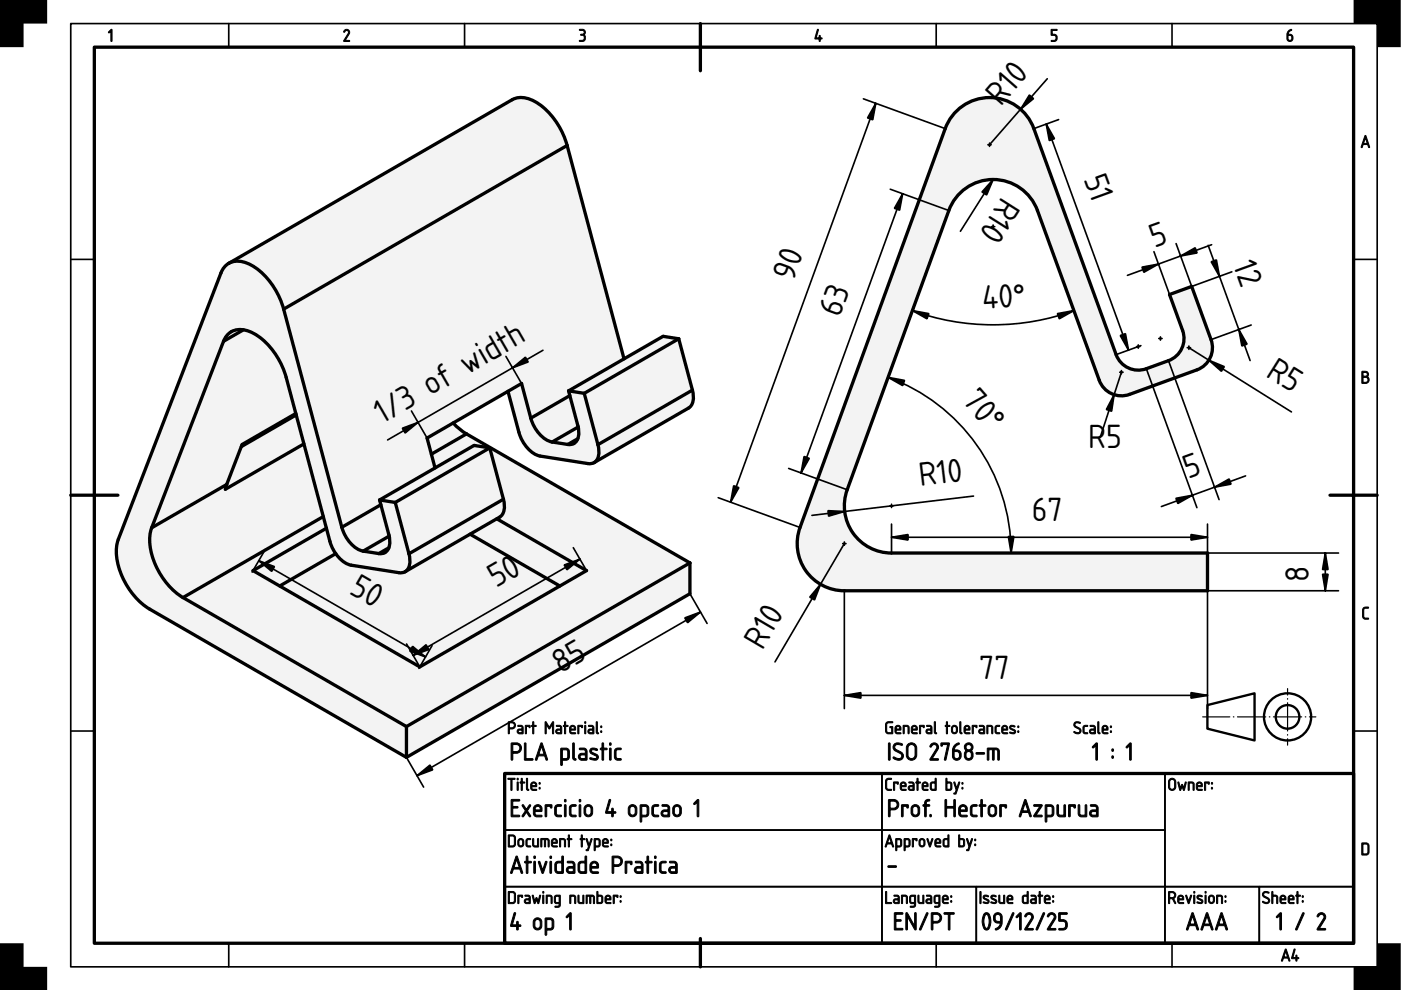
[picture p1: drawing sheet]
<svg xmlns="http://www.w3.org/2000/svg" width="297mm" height="210mm" viewBox="0 0 297 210" stroke-linecap="round" stroke-linejoin="round" font-family="sans-serif">
<defs><g id="words">
<g font-size="6.7">
<text x="212.2" y="22.6" transform="rotate(-49 212.2 22.6)">R10</text>
<text x="212.4" y="41.6" transform="rotate(122 212.4 41.6)">R10</text>
<text x="229.7" y="37.8" transform="rotate(70 229.7 37.8)">51</text>
<text x="244.7" y="52.6" transform="rotate(-20 244.7 52.6)">5</text>
<text x="168.2" y="59.7" transform="rotate(-70 168.2 59.7)">90</text>
<text x="261.4" y="56.2" transform="rotate(70 261.4 56.2)">12</text>
<text x="208.4" y="65.6" transform="rotate(-4 208.4 65.6)">40°</text>
<text x="178.1" y="67.5" transform="rotate(-70 178.1 67.5)">63</text>
<text x="268.2" y="79.7" transform="rotate(32 268.2 79.7)">R5</text>
<text x="81.1" y="89.9" transform="rotate(-30 81.1 89.9)">1/3 of width</text>
<text x="203.8" y="85.1" transform="rotate(49 203.8 85.1)">70°</text>
<text x="230.7" y="95">R5</text>
<text x="251.9" y="101.6" transform="rotate(-20 251.9 101.6)">5</text>
<text x="195.1" y="103" transform="rotate(-7 195.1 103)">R10</text>
<text x="218.8" y="110.4">67</text>
<text x="73.8" y="125.8" transform="rotate(30 73.8 125.8)">50</text>
<text x="105.2" y="124.8" transform="rotate(-30 105.2 124.8)">50</text>
<text x="277.5" y="123.5" transform="rotate(-90 277.5 123.5)">8</text>
<text x="161.7" y="137.9" transform="rotate(-60 161.7 137.9)">R10</text>
<text x="118.8" y="142.9" transform="rotate(-30 118.8 142.9)">85</text>
<text x="207.6" y="144">77</text>
</g>
</g></defs>
<path d="M20 10h267v190h-267zM148.5 5v10M15 105h10M282 105h10M107 164h180v36h-180zM148.5 199v6" fill="none" stroke="#000" stroke-width=".7"/>
<g fill="none" stroke="#000" stroke-width=".35">
<path d="M15 5h277v200h-277zM48.5 5v5M98.5 5v5M198.5 5v5M248.5 5v5M15 55h5M287 55h5M15 155h5M287 155h5M107 164h80v12h-80zM107 176h80v12h-80zM187 176h60v12h-60z"/>
<path d="M187 164h60v12h-60zM247 164h40v24h-40zM48.5 200v5M98.5 200v5M107 188h80v12h-80zM187 188h20v12h-20zM198.5 200v5M207 188h40v12h-40zM247 188h20v12h-20zM248.5 200v5M267 188h20v12h-20z"/>
</g>
<g fill="#000" stroke="#000" stroke-width=".21">
<path d="M23.5 6.3l.3 .1v2.2l-.2 .2-.1-.2v-2l-.3 .4-.2-.1zM73 6.5a.64 .64 0 0 1 .9-.2 .64 .64 0 0 1 .1 .9l-.8 1.4h.8l.1 .2h-1.2l.9-1.7a.44 .44 0 0 0-.2-.6 .44 .44 0 0 0-.6 .4l-.1-.2zM122.9 6.2a.75 .75 0 0 1 1 .2 .75 .75 0 0 1-.1 1 .82 .82 0 0 1 .2 1.1 .82 .82 0 0 1-1.2 .2l.1-.1a.76 .76 0 0 0 1-.7l-.1-.3-.7-.1v-.2a.47 .47 0 0 0 .7-.2 .47 .47 0 0 0-.2-.6l-.7-.1zM173.3 6.2l.2 .2-.5 1.6h.7l.1-.5 .1 .5 .4 .2-.4 .1-.1 .5-.1-.5-.9-.1zM222.9 6.3l1.1-.1 .1 .1-.1 .2h-.9v.8a.8 .8 0 0 1 1 .5 .8 .8 0 0 1-.6 1l-.6-.1 .6-.1a.54 .54 0 0 0 .4-.6 .54 .54 0 0 0-.5-.5h-.5zM289.1 128.9l.3-.2h.7v.2l-.7 .1-.2 .2-.1 1.5 .3 .3h.7v.3h-.8l-.4-.4v-1.6zM188.3 183.6h1.6l.2 .1-.2 .2h-1.5h-.1z"/>
<path d="M273.1 6.6l.6-.4 .1 .2a.79 .79 0 0 0-.6 .9 .75 .75 0 0 1 1 .8 .75 .75 0 0 1-1.2 .5l-.2-.4a1.82 1.82 0 0 1 .3-1.6zM273.1 7.5v.7a.4 .4 0 0 0 .4 .4 .4 .4 0 0 0 .4-.4l-.1-.6z"/>
<path d="M289.4 28.7l.2 .1 .8 2.3-.1 .2-.3-.7h-1l-.2 .7-.2-.1zM289.5 29.2l-.4 1.2h.8z"/>
<path d="M288.8 78.8l.6-.1a.65 .65 0 0 1 .7 .4 .65 .65 0 0 1-.2 .8 .77 .77 0 0 1 .4 .8 .77 .77 0 0 1-.7 .6h-.8zM289 80v1.1h.5a.52 .52 0 0 0 .5-.6 .52 .52 0 0 0-.5-.5zM289 79v.8h.5a.39 .39 0 0 0 .4-.4 .39 .39 0 0 0-.4-.4z"/>
<path d="M108 153.3v1h.6a.52 .52 0 0 0 .4-.6 .52 .52 0 0 0-.5-.4zM107.8 153h.1a1.18 1.18 0 0 1 1.2 .3 .78 .78 0 0 1 .1 .8 .78 .78 0 0 1-.6 .5h-.6v.8l-.2 .1zM110 154.9l-.1 .3 .2 .1h.6v-.5zM109.8 153.8h.8l.3 .5v1.3h-.8a.52 .52 0 0 1-.5-.5 .52 .52 0 0 1 .5-.5h.6v-.4l-.9-.2zM111.4 153.8l1 .1-.1 .4-.1-.3h-.6v1.5l-.1 .1-.1-.2zM113 153l.2 .1v.7l.5 .1-.5 .1v1.5l-.1 .1-.2-.1v-1.5l-.2-.1 .2-.1zM115.6 153l.2 .1 .7 1.1 .6-1.1 .3-.1v2.6l-.3-.2v-1.8l-.6 1-.7-1v1.8l-.2 .2zM118.1 154.9v.3l.1 .1h.6v-.5zM118 153.8h.8l.3 .5v1.3h-.8a.52 .52 0 0 1-.5-.5 .52 .52 0 0 1 .5-.5h.5v-.4l-.8-.2zM119.7 153l.2 .1v.7l.6 .1-.6 .1v1.5l-.1 .1-.1-.1v-1.5l-.3-.1 .3-.1zM121.1 154.2l-.1 .4h.8l-.2-.5zM121 153.9a.64 .64 0 0 1 .8 0 .64 .64 0 0 1 .1 .9h-.9l.1 .5 1 .2-.8 .1a1.06 1.06 0 0 1-.3-1.7zM122.5 153.8l1 .1-.1 .4-.1-.3h-.6v1.5l-.1 .1-.1-.2zM124 153.8l.2 .1v1.5l-.1 .2-.1-.2zM123.9 153.2a.2 .2 0 0 1 .4 0 .2 .2 0 0 1-.4 0zM125 154.9l-.1 .3 .2 .1h.6v-.5zM124.8 153.8h.8l.3 .5v1.3h-.8a.52 .52 0 0 1-.5-.5 .52 .52 0 0 1 .5-.5h.6l-.1-.4-.8-.2zM126.4 153l.3 .2v2l.2 .3-.1 .1-.3-.1-.1-.3zM127.4 155h.2v.3h-.2zM127.4 154h.2v.2h-.2z"/>
<path d="M108.7 157.9v1.5h.8a.75 .75 0 0 0 .7-.8 .75 .75 0 0 0-.8-.7zM108.4 157.6l.2-.1a1.69 1.69 0 0 1 1.7 .4 1.1 1.1 0 0 1 .2 1.1 1.1 1.1 0 0 1-1 .7h-.8v1.3v.1h-.3zM111.2 157.6h.3v.1v3.1h1.3l.2 .1v.3l-1.8-.1zM114.7 157.5l.3 .1 1.1 3.3-.2 .3-.4-.9h-1.4l-.3 .9-.3-.2zM114.8 158.3l-.6 1.6h1.2zM119.2 159v1.8h1l.2-.4-.1-1.2-.2-.2zM118.9 158.7a1.38 1.38 0 0 1 1.8 .5v.2a1.71 1.71 0 0 1-.5 1.8h-1v1.1l-.3-.1zM121.5 157.6h.2l.1 .1v2.9l.3 .4a.52 .52 0 0 1-.6 0 .52 .52 0 0 1-.1-.7zM123.1 160.2l-.1 .4 .2 .2h.9v-.7zM122.9 158.6h1.1l.5 .6v1.9l-.2 .1h-1a.74 .74 0 0 1-.7-.8 .74 .74 0 0 1 .7-.7h.8v-.5l-.2-.2-1-.1zM125.2 158.8a1.2 1.2 0 0 1 1.5 .1l-.2 .2-.6-.1a.34 .34 0 0 0-.4 0 .34 .34 0 0 0-.1 .4l1.1 .5a.71 .71 0 0 1 .2 1 .71 .71 0 0 1-1 .2l-.6-.2v-.2h.2a.78 .78 0 0 0 1.2-.2l-.2-.2-.9-.5a.65 .65 0 0 1-.2-1zM127.7 157.6h.2l.1 .1v.9h.5l.2 .2-.2 .2h-.5v2l-.2 .2-.2-.2v-2l-.3-.2 .3-.2zM129.3 158.7h.2l.1 .1v2.2l-.2 .2-.2-.2zM129.2 157.8a.25 .25 0 0 1 .5 0 .25 .25 0 0 1-.5 0zM130.5 158.8a1.11 1.11 0 0 1 1.2 0v.1a.86 .86 0 0 0-1.1 .5l.1 1.2 .1 .2 .9 .1v.1a.96 .96 0 0 1-1.2 0 .96 .96 0 0 1-.2-1.2v-.7z"/>
<path d="M187.9 153.2l.5-.2h.9l-.1 .3h-.9l-.3 .4v1.2l.2 .4h.9v-1l-.4-.1 .1-.2 .5 .1v1.4l-1 .1-.5-.3-.1-1.7zM190.1 154.2l-.1 .4h.8l-.2-.5zM190 153.9a.64 .64 0 0 1 .8 0 .64 .64 0 0 1 .1 .9h-.9l.1 .5 .9 .2-.7 .1a1.06 1.06 0 0 1-.3-1.7zM191.5 153.8a.88 .88 0 0 1 1.3 .5l-.2 1.3-.1-.2v-1.2l-.8-.2v1.4l-.2 .1zM193.5 154.2v.4h.7l-.2-.5zM193.4 153.9a.64 .64 0 0 1 .9 0 .64 .64 0 0 1 .1 .9h-.9l.1 .5 .9 .2-.8 .1a1.06 1.06 0 0 1-.3-1.7zM195 153.8l1 .1-.1 .4-.2-.3h-.5v1.5l-.1 .1-.2-.2zM196.6 154.9v.3l.1 .1h.6v-.5zM196.5 153.8h.8l.3 .5v1.3h-.8a.52 .52 0 0 1-.5-.5 .52 .52 0 0 1 .5-.5h.5v-.4l-.8-.2zM198.1 153l.2 .2v2l.3 .3-.1 .1-.3-.1-.1-.3zM200.7 153l.2 .1v.7l.5 .1-.5 .1v1.5l-.1 .1-.2-.1v-1.5l-.2-.1 .2-.1zM202.1 154.1l-.1 .9a.4 .4 0 0 0 .4 .3 .4 .4 0 0 0 .4-.4l-.2-.8zM202 153.9a.64 .64 0 0 1 1 .5v.6a.64 .64 0 0 1-.6 .6 .64 .64 0 0 1-.7-.7v-.7zM203.5 153l.2 .2v2l.3 .3-.1 .1-.3-.1-.1-.3zM204.7 154.2l-.1 .4h.8l-.2-.5zM204.6 153.9a.64 .64 0 0 1 .9 0 .64 .64 0 0 1 .1 .9h-1l.2 .5 .9 .2-.8 .1a1.06 1.06 0 0 1-.3-1.7zM206.2 153.8l.9 .1-.1 .4-.1-.3h-.5v1.5l-.2 .1-.1-.2zM207.8 154.9v.3l.1 .1h.6v-.5zM207.7 153.8h.8l.3 .5-.1 1.3h-.7a.52 .52 0 0 1-.5-.5 .52 .52 0 0 1 .5-.5h.5v-.4l-.8-.2zM209.3 153.8a.88 .88 0 0 1 1.2 .5l-.1 1.3-.1-.2-.1-1.2-.7-.2v1.4l-.2 .1zM211.1 153.9l.7-.1 .1 .2a.52 .52 0 0 0-.6 0 .52 .52 0 0 0-.1 .6v.6l.8 .3a.65 .65 0 0 1-.8 0 .65 .65 0 0 1-.2-.8zM212.7 154.2l-.1 .4h.8l-.2-.5zM212.6 153.9a.64 .64 0 0 1 .9 0 .64 .64 0 0 1 0 .9h-.9l.1 .5 1 .2-.8 .1a1.06 1.06 0 0 1-.3-1.7zM214.2 153.9a.61 .61 0 0 1 1 .2l-.7-.1-.2 .2 .8 .5a.52 .52 0 0 1 .1 .8 .52 .52 0 0 1-.8 0l-.3-.1 .1-.2a.45 .45 0 0 0 .5 .2 .45 .45 0 0 0 .3-.4l-.8-.5-.1-.3zM215.8 155h.2v.3h-.2zM215.8 154h.2v.2h-.2z"/>
<path d="M227.8 153.2a.99 .99 0 0 1 1.3 .1l-.1 .1a.6 .6 0 0 0-.7-.1 .6 .6 0 0 0-.4 .5l.9 .5a.73 .73 0 0 1 0 1.2 .73 .73 0 0 1-1.1-.4h.1a.61 .61 0 0 0 .7 .3 .61 .61 0 0 0 .4-.6l-1.1-.7-.1-.4zM229.7 153.9l.8-.1 .1 .2a.52 .52 0 0 0-.6 0 .52 .52 0 0 0-.1 .6v.6l.7 .3a.65 .65 0 0 1-.8 0 .65 .65 0 0 1-.2-.8zM231.3 154.9l-.1 .3 .2 .1h.6v-.5zM231.1 153.8h.9l.3 .5-.1 1.3h-.7a.52 .52 0 0 1-.5-.5 .52 .52 0 0 1 .5-.5h.5v-.4l-.9-.2zM232.8 153l.2 .2v2l.2 .3-.1 .1-.3-.1-.1-.3zM234 154.2l-.1 .4h.8l-.2-.5zM233.9 153.9a.64 .64 0 0 1 .8 0 .64 .64 0 0 1 .1 .9h-.9l.1 .5 .9 .2-.7 .1a1.06 1.06 0 0 1-.3-1.7zM235.4 155h.2v.3h-.2zM235.4 154h.2v.2h-.2z"/>
<path d="M232.3 157.6l.2-.1 .2 .2v3.3l-.2 .2-.2-.2v-2.9l-.5 .5-.2-.2zM235.8 160.3h.2v.4h-.2zM235.8 158.8h.2v.4h-.2zM239.5 157.6l.2-.1 .2 .2v3.3l-.2 .2-.2-.2v-2.9l-.5 .5-.2-.2z"/>
<path d="M107.7 165h1.4l.1 .1-.6 .2v2.2l-.2 .1-.1-.1v-2.2l-.6-.1zM109.7 165.8l.2 .1v1.5l-.1 .2-.2-.2zM109.6 165.2a.2 .2 0 0 1 .4 0 .2 .2 0 0 1-.4 0zM110.5 165l.2 .1v.7l.6 .1-.6 .1v1.5l-.1 .1-.1-.1v-1.5l-.3-.1 .3-.1zM111.6 165l.3 .2v2l.2 .3-.1 .1-.3-.1-.1-.3zM112.9 166.2l-.1 .4h.8l-.3-.5zM112.7 165.9a.64 .64 0 0 1 .9 0 .64 .64 0 0 1 .1 .9h-.9l.1 .5 .9 .2-.8 .1a1.06 1.06 0 0 1-.3-1.7zM114.3 167h.2v.3h-.2zM114.3 166h.2v.2h-.2z"/>
<path d="M108 177.3v2h.8l.3-.4-.1-1.4-.2-.2zM107.8 177h1l.5 .5v1.6l-.4 .5h-1.1zM110.2 178.1l-.2 .9a.4 .4 0 0 0 .4 .3 .4 .4 0 0 0 .4-.4l-.1-.8zM110 177.9a.64 .64 0 0 1 1.1 .5v.6a.64 .64 0 0 1-.7 .6 .64 .64 0 0 1-.6-.7v-.7zM111.6 177.9l.8-.1 .1 .2a.52 .52 0 0 0-.6 0 .52 .52 0 0 0-.1 .6v.6l.7 .3a.65 .65 0 0 1-.8 0 .65 .65 0 0 1-.2-.8zM112.9 177.8l.3 .1v1.3l.2 .1h.6v-1.4l.1-.1 .1 .1v1.7h-1a1.77 1.77 0 0 1-.3-1.8zM114.7 177.8h1.4a1.46 1.46 0 0 1 .2 1.8l-.1-.2v-1.2l-.3-.2h-.2v1.4l-.1 .2-.2-.2v-1.4h-.5v1.5l-.2 .1zM117.2 178.2v.4h.7l-.2-.5zM117.1 177.9a.64 .64 0 0 1 .9 0 .64 .64 0 0 1 .1 .9h-1l.2 .5 .9 .2-.8 .1a1.06 1.06 0 0 1-.3-1.7zM118.7 177.8a.88 .88 0 0 1 1.2 .5l-.1 1.3-.1-.2-.1-1.2-.7-.2v1.4l-.2 .1zM120.5 177l.2 .1v.7l.6 .1-.6 .1v1.5l-.1 .1-.1-.2v-1.4l-.3-.1 .3-.1zM123.3 177l.2 .1v.7l.5 .1-.5 .1v1.5l-.1 .1-.2-.2v-1.4l-.2-.1 .2-.1zM124.3 177.8l.2 .1 .4 1.2 .4-1.2 .1-.1 .1 .1-.9 2.5-.3-.1 .2-.2 .3-.6zM126.2 178v1.3h.7l.1-.2v-.9l-.2-.1zM126 177.8a.86 .86 0 0 1 1.3 .6v.2a.7 .7 0 0 1-.5 1h-.6v.7h-.2zM128 178.2v.4h.7l-.2-.5zM127.9 177.9a.64 .64 0 0 1 .9 0 .64 .64 0 0 1 .1 .9h-.9l.1 .5 .9 .2-.8 .1a1.06 1.06 0 0 1-.3-1.7zM129.5 179h.2v.3h-.2zM129.5 178h.2v.2h-.2z"/>
<path d="M108.4 169.5h1.8v.3h-.2h-1.3v1.2h1l.1 .2-.1 .1h-1v1.5h1.3l.2 .3h-1.8zM110.7 170.7h.3l.6 .9 .6-.9h.3v.2l-.7 1 .7 1.1v.1h-.3l-.6-.9-.6 .9-.3 .1v-.3l.7-1-.7-1zM113.6 171.2l-.2 .5h1.2a.58 .58 0 0 0-.3-.7 .58 .58 0 0 0-.7 .2zM113.4 170.8a.92 .92 0 0 1 1.2 0 .92 .92 0 0 1 .2 1.3h-1.4l.2 .7h1.1l.2 .2-.2 .2h-.9a.89 .89 0 0 1-.7-1.2 1.14 1.14 0 0 1 .3-1.2zM115.6 170.7l1.2-.1 .2 .2-.1 .5h-.2v-.3h-.8v2l-.2 .2a3.9 3.9 0 0 1-.1-2.5zM117.8 170.8a1.11 1.11 0 0 1 1.3 0l-.1 .1a.86 .86 0 0 0-1 .5v1.2l.1 .2 .9 .1 .1 .1a.96 .96 0 0 1-1.2 0 .96 .96 0 0 1-.3-1.2v-.7zM119.7 170.7h.3v.1v2.2l-.1 .2-.2-.2zM119.7 169.8a.24 .24 0 0 1 .4 0 .24 .24 0 0 1-.4 0zM120.9 170.8a1.11 1.11 0 0 1 1.3 0l-.1 .1a.86 .86 0 0 0-1 .5v1.2l.1 .2 .9 .1 .1 .1a.96 .96 0 0 1-1.2 0 .96 .96 0 0 1-.3-1.2v-.7zM122.8 170.7h.3v.1v2.2l-.1 .2-.2-.2zM122.8 169.8a.24 .24 0 0 1 .4 0 .24 .24 0 0 1-.4 0zM124.4 171.1l-.2 .3v.9a.57 .57 0 0 0 .6 .5 .57 .57 0 0 0 .5-.6v-.8l-.2-.3-.3-.1zM124.2 170.8a.92 .92 0 0 1 1.5 .6 1.51 1.51 0 0 1-.3 1.5 .92 .92 0 0 1-1 .2 .92 .92 0 0 1-.6-.8l.1-1.1zM129.2 169.5h.2l.1 .2-.7 2.4h.9v-.5l.2-.3 .1 .3v.5h.4l.2 .2-.6 .1v.6l-.1 .2-.2-.2v-.6h-1.1l-.2-.1zM133.7 171.1l-.1 .3-.1 .9a.57 .57 0 0 0 .7 .5 .57 .57 0 0 0 .5-.6v-.8l-.2-.3-.4-.1zM133.5 170.8a.92 .92 0 0 1 1.5 .6 1.51 1.51 0 0 1-.3 1.5 .92 .92 0 0 1-1 .2 .92 .92 0 0 1-.5-.8v-1.1zM136.1 171v1.8h.9l.2-.4v-1.2l-.2-.2zM135.8 170.7a1.38 1.38 0 0 1 1.7 .5l.1 .2a1.71 1.71 0 0 1-.5 1.8h-1l-.1 1.1-.2-.1zM138.4 170.8a1.11 1.11 0 0 1 1.3 0l-.1 .1a.86 .86 0 0 0-1 .5v1.2l.1 .2 .9 .1 .1 .1a.96 .96 0 0 1-1.2 0 .96 .96 0 0 1-.3-1.2v-.7zM140.6 172.2l-.1 .4 .2 .2h.9v-.7zM140.4 170.6h1.1l.5 .6v1.9l-.2 .1h-.9a.74 .74 0 0 1-.8-.8 .74 .74 0 0 1 .8-.7h.7v-.5l-.2-.2-1-.1zM143.2 171.1l-.2 .3v.9a.57 .57 0 0 0 .6 .5 .57 .57 0 0 0 .5-.6v-.8l-.2-.3-.3-.1zM143 170.8a.92 .92 0 0 1 1.5 .6 1.51 1.51 0 0 1-.3 1.5 .92 .92 0 0 1-1 .2 .92 .92 0 0 1-.6-.8l.1-1.1zM147.8 169.6l.2-.1 .2 .2v3.3l-.2 .2-.2-.2v-2.9l-.5 .5-.2-.2z"/>
<path d="M188 165.2l.2-.2h.8v.2l-.8 .1-.2 .2v1.4l.2 .4h.7l.1 .3h-.8l-.4-.4-.1-1.6zM189.5 165.8l1 .1-.1 .4-.2-.3h-.5v1.5l-.1 .1-.2-.2zM191.2 166.2l-.1 .4h.8l-.2-.5zM191.1 165.9a.64 .64 0 0 1 .8 0 .64 .64 0 0 1 .1 .9h-.9l.1 .5 .9 .2-.7 .1a1.06 1.06 0 0 1-.3-1.7zM192.9 166.9l-.1 .3 .2 .1h.6v-.5zM192.7 165.8h.8l.3 .5v1.3h-.8a.52 .52 0 0 1-.5-.5 .52 .52 0 0 1 .5-.5h.6v-.4l-.9-.2zM194.4 165l.3 .1v.7l.5 .1-.5 .1v1.5l-.2 .1-.1-.1v-1.5l-.2-.1 .2-.1zM195.8 166.2l-.1 .4h.8l-.2-.5zM195.7 165.9a.64 .64 0 0 1 .9 0 .64 .64 0 0 1 .1 .9h-1l.2 .5 .9 .2-.8 .1a1.06 1.06 0 0 1-.3-1.7zM197.6 166.1l-.1 .3v.8l.8 .1v-1.3zM197.3 166l.3-.2h.7v-.7l.2-.1v2.6h-.9l-.3-.3zM200.8 166v1.3h.5a.91 .91 0 0 0 .2-1.2zM200.6 165l.2 .1v.7h.7l.3 .3v1l-.3 .5-1-.1zM202.2 165.8l.3 .1 .3 1.2 .5-1.2 .1-.1 .1 .1-.9 2.5-.4-.1 .3-.2 .2-.6zM204 167h.1l.1 .3h-.2zM204 166h.2v.2h-.2z"/>
<path d="M188.5 177l.2 .1 .8 2.3-.2 .2-.3-.7h-.9l-.2 .7-.2-.1zM188.6 177.5l-.4 1.2h.8zM190.2 178v1.3h.6l.1-.2v-.9l-.1-.1zM189.9 177.8a.86 .86 0 0 1 1.3 .6v.2a.7 .7 0 0 1-.5 1h-.5l-.1 .7h-.2zM191.9 178v1.3h.7l.1-.2v-.9l-.1-.1zM191.7 177.8a.86 .86 0 0 1 1.3 .6v.2a.7 .7 0 0 1-.5 1h-.6v.7h-.2zM193.5 177.8l.9 .1-.1 .4-.1-.3h-.5v1.5l-.2 .1-.1-.2zM195.2 178.1l-.1 .9a.4 .4 0 0 0 .4 .3 .4 .4 0 0 0 .4-.4l-.1-.8zM195.1 177.9a.64 .64 0 0 1 1 .5v.6a.64 .64 0 0 1-.6 .6 .64 .64 0 0 1-.7-.7l.1-.7zM196.6 177.8l.2 .1 .4 1.2 .4-1.2h.2l-.6 1.7zM198.5 178.2v.4h.7l-.2-.5zM198.4 177.9a.64 .64 0 0 1 .9 0 .64 .64 0 0 1 .1 .9h-1l.2 .5 .9 .2-.8 .1a1.06 1.06 0 0 1-.3-1.7zM200.3 178.1l-.1 .3v.8l.8 .1v-1.3zM200 178l.3-.2h.7v-.7l.2-.1v2.6h-.9l-.3-.3zM203.5 178v1.3h.5a.91 .91 0 0 0 .2-1.2zM203.3 177l.2 .1v.7h.7l.3 .3v1l-.3 .5-1-.1zM205 177.8l.2 .1 .4 1.2 .4-1.2 .1-.1 .1 .1-.9 2.5-.4-.1 .3-.2 .2-.6zM206.7 179h.2v.3h-.2zM206.7 178h.2v.2h-.2z"/>
<path d="M188.7 169.9v1.5h.8a.75 .75 0 0 0 .7-.8 .75 .75 0 0 0-.8-.7zM188.4 169.6l.2-.1a1.69 1.69 0 0 1 1.7 .4 1.1 1.1 0 0 1 .2 1.1 1.1 1.1 0 0 1-1 .7h-.8v1.3v.1h-.3zM191.2 170.7l1.2-.1 .2 .2-.2 .5h-.1l-.1-.3h-.7v2l-.2 .2a3.9 3.9 0 0 1-.1-2.5zM193.7 171.1l-.2 .3v.9a.57 .57 0 0 0 .6 .5 .57 .57 0 0 0 .5-.6v-.8l-.1-.3-.4-.1zM193.5 170.8a.92 .92 0 0 1 1.5 .6 1.51 1.51 0 0 1-.3 1.5 .92 .92 0 0 1-1 .2 .92 .92 0 0 1-.5-.8v-1.1zM196.2 169.7l.4-.2h.5v.3l-.7 .3v.5h.5l.2 .2-.2 .2h-.5v2l-.2 .2-.2-.2v-2l-.3-.2 .3-.2zM197.2 172.7h.2v.4h-.2zM200.4 169.6h.3v.1v1.3h1.5v-1.3l.1-.1h.2v3.5h-.2l-.1-.1v-1.7h-1.5v1.7v.1h-.3zM203.7 171.2l-.1 .5h1.1a.58 .58 0 0 0-.2-.7 .58 .58 0 0 0-.8 .2zM203.6 170.8a.92 .92 0 0 1 1.2 0 .92 .92 0 0 1 .1 1.3h-1.3l.2 .7h1.1l.2 .2-.2 .2h-.9a.89 .89 0 0 1-.8-1.2 1.14 1.14 0 0 1 .4-1.2zM205.9 170.8a1.11 1.11 0 0 1 1.3 0l-.1 .1a.86 .86 0 0 0-1 .5v1.2l.2 .2 .8 .1 .1 .1a.96 .96 0 0 1-1.2 0 .96 .96 0 0 1-.3-1.2v-.7zM208 169.6h.3v.1v.9h.6l.1 .2-.1 .2h-.6v2l-.2 .2-.2-.2v-2l-.3-.2 .3-.2zM210 171.1l-.1 .3-.1 .9a.57 .57 0 0 0 .6 .5 .57 .57 0 0 0 .6-.6l-.1-.8-.1-.3-.4-.1zM209.8 170.8a.92 .92 0 0 1 1.5 .6 1.51 1.51 0 0 1-.3 1.5 .92 .92 0 0 1-1 .2 .92 .92 0 0 1-.5-.8v-1.1zM212 170.7l1.2-.1 .2 .2-.1 .5h-.2v-.3h-.8v2l-.2 .2a3.9 3.9 0 0 1-.1-2.5zM217.3 169.5l.3 .1 1 3.3-.1 .3-.4-.9h-1.4l-.3 .9-.3-.2zM217.4 170.2l-.6 1.7h1.1zM219.2 170.6h1.7v.3l-1.2 1.9h1.1l.1 .1v.3l-1.7-.1v-.2l1.3-1.9h-1.2l-.1-.1zM222 171v1.8h.9l.2-.4v-1.2l-.2-.2zM221.6 170.7a1.38 1.38 0 0 1 1.8 .5v.2a1.71 1.71 0 0 1-.5 1.8h-.9l-.1 1.1-.3-.1zM224.1 170.7h.3v.1l.1 1.8 .3 .2h.8v-2l.1-.2 .2 .2v2.3l-1.1 .1a.84 .84 0 0 1-.7-1.2zM226.6 170.7l1.2-.1 .2 .2-.1 .5h-.2v-.3h-.8v2l-.2 .2a3.9 3.9 0 0 1-.1-2.5zM228.6 170.7h.3v.1l.1 1.8 .3 .2h.8v-2l.2-.2 .1 .2v2.3l-1.1 .1a.84 .84 0 0 1-.7-1.2zM231.4 172.2v.4l.2 .2h.9v-.7zM231.2 170.6h1.1l.5 .6v1.9l-.2 .1h-.9a.74 .74 0 0 1-.7-.8 .74 .74 0 0 1 .7-.7h.8l-.1-.5-.2-.2-1-.1z"/>
<path d="M188.4 157.6h.3v.1v3.3l-.2 .2-.1-.2zM189.6 157.8a1.41 1.41 0 0 1 1.8 .1l-.2 .1a.93 .93 0 0 0-1.5 .5l.4 .5a1.9 1.9 0 0 1 1.4 1 1.07 1.07 0 0 1-.5 1.1 1.07 1.07 0 0 1-1.3-.1l-.3-.3 .1-.2a1.19 1.19 0 0 0 1.7 0 .58 .58 0 0 0-.4-.8l-1.3-.8-.2-.5zM192.8 158l-.3 .6v1.6a.75 .75 0 0 0 .8 .6 .75 .75 0 0 0 .7-.7v-1.5a.75 .75 0 0 0-.4-.7 .75 .75 0 0 0-.8 .1zM192.5 157.8a1.1 1.1 0 0 1 1.2-.2 1.1 1.1 0 0 1 .7 1v1.5a1.1 1.1 0 0 1-1.1 1.1 1.1 1.1 0 0 1-1.1-1.1v-1.8zM197.4 157.8a.92 .92 0 0 1 1.3-.1 .92 .92 0 0 1 .1 1.2l-1.2 2h1.2h.1v.3h-1.7v-.3l1.3-2.1a.6 .6 0 0 0-.3-.9 .6 .6 0 0 0-.8 .5l-.3-.2zM199.5 157.5h1.6l.2 .2-.7 3.3-.2 .2-.2-.2 .7-3.1h-1.1l-.2 .3-.1-.2zM202.4 158l.8-.5 .2 .2a1.88 1.88 0 0 0-1.1 1.3 1.12 1.12 0 0 1 1.5 .9 1.12 1.12 0 0 1-1.2 1.3l-.5-.4-.2-.4a2.92 2.92 0 0 1 .3-2.1zM202.3 159.3v1a.57 .57 0 0 0 .6 .6 .57 .57 0 0 0 .5-.6l-.1-.8-.3-.1zM205 159.5a.8 .8 0 0 0 .4 1.3 .71 .71 0 0 0 .6-.9 .71 .71 0 0 0-1-.4zM204.8 158.4a.6 .6 0 0 0 1.2 0 .6 .6 0 0 0-1.2 0zM204.8 157.7a.93 .93 0 0 1 1.3 .1 .93 .93 0 0 1-.2 1.4 1.07 1.07 0 0 1 .4 1.4 1.07 1.07 0 0 1-1.5 .4l-.3-.7a1.15 1.15 0 0 1 .3-1.1 .92 .92 0 0 1 0-1.5zM207 159.6h1.6l.2 .1-.2 .2h-1.5h-.1zM209.4 158.6h1.7a.84 .84 0 0 1 .8 1.1v1.3l-.2 .2-.2-.2v-1.8l-.2-.2h-.5v2l-.1 .1h-.2l-.1-2.1h-.7v2l-.1 .1h-.2z"/>
<path d="M248.2 165.4l-.2 .4v1.1a.52 .52 0 0 0 .5 .4 .52 .52 0 0 0 .5-.5v-1.3l-.5-.2zM248 165.2a.77 .77 0 0 1 .8-.1 .77 .77 0 0 1 .5 .7v1a.77 .77 0 0 1-.8 .8 .77 .77 0 0 1-.8-.7l.1-1.3zM249.8 165.8l.2 .1 .3 1.1 .3-.7 .4 .7 .3-1.1 .2-.1-.4 1.8-.2-.1-.3-.7-.2 .7-.2 .1zM251.9 165.8a.88 .88 0 0 1 1.3 .5l-.1 1.3-.2-.2v-1.2l-.7-.2v1.4l-.3 .1zM254 166.2l-.1 .4h.8l-.2-.5zM253.9 165.9a.64 .64 0 0 1 .8 0 .64 .64 0 0 1 .1 .9h-.9l.1 .5 .9 .2-.8 .1a1.06 1.06 0 0 1-.2-1.7zM255.4 165.8l1 .1-.1 .4-.1-.3h-.6v1.5l-.1 .1-.1-.2zM256.9 167h.2v.3h-.2zM256.9 166h.2v.2h-.2z"/>
<path d="M108 189.3v2h.8l.3-.4-.1-1.4-.2-.2zM107.8 189h1l.5 .5v1.6l-.4 .5h-1.1zM109.8 189.8l1 .1-.1 .4-.1-.3h-.6v1.5l-.1 .1-.1-.2zM111.5 190.9l-.1 .3 .2 .1h.6v-.5zM111.3 189.8h.8l.3 .5v1.2l-.8 .1a.52 .52 0 0 1-.4-.5 .52 .52 0 0 1 .5-.5h.5v-.4l-.9-.2zM112.9 189.8l.2 .1 .3 1.1 .3-.7 .4 .7 .3-1.1 .2-.1-.4 1.8-.2-.1-.3-.7-.2 .7-.2 .1zM115.1 189.8l.2 .1v1.5l-.1 .2-.1-.2zM115.1 189.2a.17 .17 0 0 1 .3 0 .17 .17 0 0 1-.3 0zM115.8 189.8a.88 .88 0 0 1 1.3 .5l-.1 1.3-.2-.2v-1.2l-.8-.2v1.4l-.2 .1zM117.9 190.1l-.1 1.1 .1 .1h.7v-1.3zM117.7 189.9l1-.1a4 4 0 0 1 .1 2.3 .87 .87 0 0 1-1.2 .2l.8-.2 .1-.5a.73 .73 0 0 1-.8-.1 .73 .73 0 0 1-.2-.8zM120.8 189.8a.88 .88 0 0 1 1.3 .5l-.1 1.3-.2-.2v-1.2l-.8-.2v1.4l-.2 .1zM122.6 189.8l.2 .1v1.3l.2 .1h.6v-1.4l.1-.1 .1 .1v1.7h-1a1.77 1.77 0 0 1-.2-1.8zM124.3 189.8h1.4a1.46 1.46 0 0 1 .2 1.8l-.1-.2v-1.2l-.3-.2h-.2v1.4l-.1 .2-.2-.2v-1.4h-.5v1.5l-.2 .1zM126.8 190v1.3h.5a.91 .91 0 0 0 .2-1.2zM126.6 189l.2 .1v.7h.7l.3 .3v1l-.3 .5-1-.1zM128.6 190.2l-.1 .4h.8l-.2-.5zM128.5 189.9a.64 .64 0 0 1 .8 0 .64 .64 0 0 1 .1 .9h-.9l.1 .5 1 .2-.8 .1a1.06 1.06 0 0 1-.3-1.7zM130 189.8l1 .1-.1 .4-.1-.3h-.6v1.5l-.1 .1-.1-.2zM131.5 191h.2v.3h-.2zM131.5 189.9l.2 .1v.2h-.2z"/>
<path d="M109 193.5h.3v.2l-.7 2.4h.9v-.5l.2-.3 .2 .3v.5h.4l.1 .2-.5 .1v.6l-.2 .2-.2-.2v-.6h-1.1l-.2-.1zM113.6 195.1l-.2 .3v.9a.57 .57 0 0 0 .6 .5 .57 .57 0 0 0 .5-.6v-.8l-.1-.3-.4-.2zM113.4 194.8a.92 .92 0 0 1 1.5 .6 1.51 1.51 0 0 1-.3 1.5 .92 .92 0 0 1-1 .2 .92 .92 0 0 1-.5-.8v-1.1zM115.9 195v1.8h1l.2-.4-.1-1.2-.2-.2zM115.6 194.7a1.38 1.38 0 0 1 1.8 .5v.2a1.71 1.71 0 0 1-.5 1.8h-1v1.1l-.3-.1zM120.8 193.6l.1-.1 .2 .2v3.3l-.1 .2-.2-.2v-2.9l-.5 .5-.3-.2z"/>
<path d="M109.4 181.5l.3 .1 1.1 3.3-.2 .3-.4-.9h-1.3l-.4 .9-.3-.2zM109.5 182.2l-.5 1.7h1.1zM111.6 181.6h.3v.1v.9h.6l.2 .2-.2 .2h-.6v2l-.1 .2-.2-.2v-2l-.4-.2 .4-.2zM113.2 182.7h.3v.1v2.2l-.1 .2-.2-.2zM113.2 181.8a.24 .24 0 0 1 .4 0 .24 .24 0 0 1-.4 0zM114.2 182.7l.3 .1 .6 1.6 .5-1.7 .2-.1 .2 .2-.8 2.2-.1 .2-.2-.2zM116.6 182.7h.3v.1v2.2l-.1 .2-.2-.2zM116.6 181.8a.24 .24 0 0 1 .4 0 .24 .24 0 0 1-.4 0zM118.2 183l-.2 .4v1.2l.4 .2h.7v-1.8zM117.8 182.9a1.3 1.3 0 0 1 1.3-.3v-.9l.2-.2 .2 .2v3.3l-.3 .2a1.47 1.47 0 0 1-1.3-.2l-.3-.5v-1.2zM120.5 184.2v.4l.2 .2h.9v-.7zM120.3 182.6h1.1l.5 .6v1.9l-.2 .1h-.9a.74 .74 0 0 1-.7-.8 .74 .74 0 0 1 .7-.7h.8l-.1-.5-.2-.2-1-.1zM123.1 183l-.2 .4v1.2l.4 .2h.7v-1.8zM122.7 182.9a1.3 1.3 0 0 1 1.3-.3v-.9l.2-.2 .2 .2v3.3l-.2 .2a1.47 1.47 0 0 1-1.4-.2l-.2-.5v-1.2zM125.6 183.2l-.2 .5h1.2a.58 .58 0 0 0-.3-.7 .58 .58 0 0 0-.7 .2zM125.4 182.8a.92 .92 0 0 1 1.2 0 .92 .92 0 0 1 .1 1.3h-1.3l.2 .7h1.1l.2 .2-.2 .2h-.9a.89 .89 0 0 1-.7-1.2 1.14 1.14 0 0 1 .3-1.2zM130.1 181.9v1.5h.8a.75 .75 0 0 0 .7-.8 .75 .75 0 0 0-.8-.7zM129.8 181.6l.2-.1a1.69 1.69 0 0 1 1.7 .4 1.1 1.1 0 0 1 .2 1.1 1.1 1.1 0 0 1-1 .7h-.8v1.3v.1h-.3zM132.6 182.7l1.2-.1 .2 .2-.2 .5h-.1l-.1-.3h-.7v2l-.2 .2a3.9 3.9 0 0 1-.1-2.5zM135 184.2l-.1 .4 .2 .2h.9v-.7zM134.7 182.6h1.1l.5 .6v1.9l-.2 .1h-.9a.74 .74 0 0 1-.7-.8 .74 .74 0 0 1 .7-.7h.8l-.1-.5-.2-.2-1-.1zM137.2 181.6h.3v.1v.9h.6l.2 .2-.2 .2h-.6v2l-.2 .2-.1-.2v-2l-.4-.2 .4-.2zM138.8 182.7h.3v.1v2.2l-.2 .2-.1-.2zM138.7 181.8a.25 .25 0 0 1 .5 0 .25 .25 0 0 1-.5 0zM140 182.8a1.11 1.11 0 0 1 1.3 0l-.1 .1a.86 .86 0 0 0-1 .5v1.2l.1 .2 .9 .1 .1 .1a.96 .96 0 0 1-1.2 0 .96 .96 0 0 1-.3-1.2v-.7zM142.2 184.2l-.1 .4 .2 .2h.9v-.7zM142 182.6h1.1l.5 .6v1.9l-.2 .1h-.9a.74 .74 0 0 1-.7-.8 .74 .74 0 0 1 .7-.7h.7v-.5l-.2-.2-1-.1z"/>
<path d="M187.8 189l.2 .1v2.2h.9l.1 .3h-1.2zM189.7 190.9v.3l.1 .1h.6v-.5zM189.6 189.8h.8l.3 .5-.1 1.2-.7 .1a.52 .52 0 0 1-.5-.5 .52 .52 0 0 1 .5-.5h.5v-.4l-.8-.2zM191.2 189.8a.88 .88 0 0 1 1.2 .5l-.1 1.3-.1-.2-.1-1.2-.7-.2v1.4l-.2 .1zM193.2 190.1l-.1 1.1 .2 .1h.6v-1.3zM193 189.9l1-.1a4 4 0 0 1 .1 2.3 .87 .87 0 0 1-1.1 .2l.7-.2 .2-.5a.73 .73 0 0 1-.8-.1 .73 .73 0 0 1-.3-.8zM194.6 189.8l.3 .1v1.3l.2 .1h.5v-1.4l.2-.1 .1 .1v1.7h-1a1.77 1.77 0 0 1-.3-1.8zM196.6 190.9v.3l.1 .1h.6v-.5zM196.5 189.8h.8l.3 .5-.1 1.2-.7 .1a.52 .52 0 0 1-.5-.5 .52 .52 0 0 1 .5-.5h.5v-.4l-.8-.2zM198.4 190.1l-.1 1.1 .1 .1h.7v-1.3zM198.2 189.9l1-.1a4 4 0 0 1 .1 2.3 .87 .87 0 0 1-1.2 .2l.8-.2 .1-.5a.73 .73 0 0 1-.8-.1 .73 .73 0 0 1-.2-.8zM200.1 190.2l-.1 .4h.8l-.2-.5zM200 189.9a.64 .64 0 0 1 .9 0 .64 .64 0 0 1 0 .9h-.9l.1 .5 1 .2-.8 .1a1.06 1.06 0 0 1-.3-1.7zM201.6 191h.2v.3h-.2zM201.6 189.9l.2 .1v.2h-.2z"/>
<path d="M189.7 193.5h1.7v.3h-.2h-1.2v1.2h.9l.2 .2-.2 .1h-.9v1.5h1.3l.1 .3h-1.8zM192.1 193.5l.3 .1 1.5 2.7v-2.6l.1-.2h.2v3.6l-.3-.1-1.5-2.6v2.6v.1h-.3zM196.5 193.5h.2v.3l-1.4 3.2-.3 .2v-.3zM197.8 193.9v1.4h.8a.75 .75 0 0 0 .7-.7 .75 .75 0 0 0-.8-.7zM197.5 193.6l.1-.1a1.69 1.69 0 0 1 1.8 .4 1.1 1.1 0 0 1 .2 1.1 1.1 1.1 0 0 1-1 .7h-.8v1.3v.1h-.3zM200.2 193.5h2l.1 .2-.1 .1h-.8v3.2l-.2 .2-.1-.2v-3.2h-.9z"/>
<path d="M207.8 189.1l.2 .1v2.2l-.1 .2-.2-.2zM208.6 189.9a.61 .61 0 0 1 1 .2l-.7-.1-.2 .2 .7 .5a.52 .52 0 0 1 .2 .8 .52 .52 0 0 1-.8 0l-.3-.1 .1-.2a.45 .45 0 0 0 .5 .2 .45 .45 0 0 0 .3-.4l-.8-.5-.2-.3zM210.2 189.9a.61 .61 0 0 1 1 .2l-.6-.1-.3 .2 .8 .5a.52 .52 0 0 1 .1 .8 .52 .52 0 0 1-.8 0l-.3-.1 .1-.2a.45 .45 0 0 0 .5 .2 .45 .45 0 0 0 .4-.4l-.9-.5-.1-.3zM211.8 189.8l.2 .1v1.3l.2 .1h.6v-1.4l.1-.1 .1 .1v1.7h-1a1.77 1.77 0 0 1-.2-1.8zM213.8 190.2l-.1 .4h.8l-.2-.5zM213.7 189.9a.64 .64 0 0 1 .9 0 .64 .64 0 0 1 0 .9h-.9l.1 .5 1 .2-.8 .1a1.06 1.06 0 0 1-.3-1.7zM217.1 190.1l-.1 .3v.8l.8 .1v-1.3zM216.8 190l.3-.2h.7v-.7l.2-.1v2.6h-.9l-.3-.3zM218.8 190.9l-.1 .3 .2 .1h.6v-.5zM218.6 189.8h.8l.3 .5v1.2l-.8 .1a.52 .52 0 0 1-.5-.5 .52 .52 0 0 1 .5-.5h.6v-.4l-.9-.2zM220.3 189l.3 .1v.7l.5 .1-.5 .1v1.5l-.2 .1-.1-.2v-1.4l-.2-.1 .2-.1zM221.7 190.2l-.1 .4h.8l-.2-.5zM221.6 189.9a.64 .64 0 0 1 .9 0 .64 .64 0 0 1 .1 .9h-1l.2 .5 .9 .2-.8 .1a1.06 1.06 0 0 1-.3-1.7zM223.2 191h.2v.3h-.2zM223.2 189.9l.2 .1v.2h-.2z"/>
<path d="M209 193.9l-.4 1.3a2.07 2.07 0 0 0 .6 1.6 2.3 2.3 0 0 0 .4-2.2l-.2-.6zM208.8 193.6a.84 .84 0 0 1 .9 .1 .84 .84 0 0 1 .3 .8l.1 1a2.1 2.1 0 0 1-.7 1.7h-.2a1.53 1.53 0 0 1-1-1.7l.2-1.3zM210.8 193.9a.95 .95 0 0 1 1.2-.3 .95 .95 0 0 1 .5 1.1 1.83 1.83 0 0 1-1.4 2.4v-.2a1.49 1.49 0 0 0 1-1.2 1.17 1.17 0 0 1-1.3-.4 1.17 1.17 0 0 1 0-1.4zM211.2 194a.78 .78 0 0 0-.1 1.1 .78 .78 0 0 0 1 .2v-.9a.56 .56 0 0 0-.3-.5 .56 .56 0 0 0-.6 .1zM214.7 193.5h.2l.1 .3-1.5 3.2-.3 .2v-.3zM216.2 193.6l.1-.1 .2 .2v3.3l-.2 .2-.1-.2v-2.9l-.5 .5-.3-.2zM217.5 193.8a.92 .92 0 0 1 1.3-.1 .92 .92 0 0 1 .1 1.2l-1.1 2h1.1h.1v.3h-1.7v-.3l1.3-2.1a.6 .6 0 0 0-.3-.9 .6 .6 0 0 0-.8 .5l-.2-.2zM221.2 193.5h.2l.1 .3-1.5 3.2-.3 .2v-.3zM222.3 193.8a.92 .92 0 0 1 1.3-.1 .92 .92 0 0 1 .1 1.2l-1.2 2h1.2h.1v.3h-1.7v-.3l1.3-2.1a.6 .6 0 0 0-.3-.9 .6 .6 0 0 0-.8 .5l-.3-.2zM224.5 193.6l1.6-.1 .2 .2-.2 .2h-1.3v1.1a1.14 1.14 0 0 1 1.5 .8 1.14 1.14 0 0 1-.9 1.4h-.8l-.1-.2 .2-.2h.6a.77 .77 0 0 0 .7-.7 .77 .77 0 0 0-.7-.8h-.8z"/>
<path d="M248 189.3v1a.65 .65 0 0 0 .8-.1 .65 .65 0 0 0 .1-.8zM247.8 189.1l.1-.1a1.2 1.2 0 0 1 1.2 .3 .78 .78 0 0 1-.3 1.2l.5 1.1-.2-.1-.5-.9h-.6v.9l-.2 .1zM250 190.2l-.1 .4h.8l-.2-.5zM249.9 189.9a.64 .64 0 0 1 .9 0 .64 .64 0 0 1 .1 .9h-1l.2 .5 .9 .2-.8 .1a1.06 1.06 0 0 1-.3-1.7zM251.4 189.8l.2 .1 .4 1.2 .4-1.2h.3l-.7 1.7zM253.1 189.8l.2 .1v1.5l-.1 .2-.1-.2zM253.1 189.2a.17 .17 0 0 1 .3 0 .17 .17 0 0 1-.3 0zM253.9 189.9a.61 .61 0 0 1 1 .2l-.6-.1-.3 .2 .8 .5a.52 .52 0 0 1 .1 .8 .52 .52 0 0 1-.8 0l-.3-.1 .1-.2a.45 .45 0 0 0 .5 .2 .45 .45 0 0 0 .4-.4l-.9-.5-.1-.3zM255.5 189.8l.2 .1v1.5l-.1 .2-.1-.2zM255.5 189.2a.17 .17 0 0 1 .3 0 .17 .17 0 0 1-.3 0zM256.6 190.1l-.1 .9a.4 .4 0 0 0 .4 .3 .4 .4 0 0 0 .3-.4l-.1-.8zM256.4 189.9a.64 .64 0 0 1 1.1 .5v.6a.64 .64 0 0 1-.7 .6 .64 .64 0 0 1-.6-.7v-.7zM258 189.8a.88 .88 0 0 1 1.2 .5l-.1 1.3-.1-.2-.1-1.2-.7-.2v1.4l-.2 .1zM259.7 191h.2v.3h-.2zM259.7 189.9l.2 .1v.2h-.2z"/>
<path d="M252.7 193.5l.3 .1 1.1 3.3-.2 .3-.4-.9h-1.3l-.4 .9-.3-.2zM252.8 194.2l-.5 1.7h1.1zM255.8 193.5l.3 .1 1.1 3.3-.2 .3-.4-.9h-1.4l-.3 .9-.3-.2zM255.9 194.2l-.6 1.7h1.2zM258.9 193.5l.3 .1 1 3.3-.1 .3-.4-.9h-1.4l-.3 .9-.3-.2zM259 194.2l-.6 1.7h1.1z"/>
<path d="M267.8 189.2a.99 .99 0 0 1 1.3 .1l-.1 .1a.6 .6 0 0 0-.7-.1 .6 .6 0 0 0-.4 .5l.9 .5a.73 .73 0 0 1 0 1.2 .73 .73 0 0 1-1.1-.4h.1a.61 .61 0 0 0 .7 .3 .61 .61 0 0 0 .4-.6l-1.1-.7-.1-.4zM269.7 189h.2v.8h.7l.3 .3v1.4l-.2-.1-.1-1.2-.2-.2h-.5v1.4l-.2 .1zM271.7 190.2l-.1 .4h.8l-.2-.5zM271.6 189.9a.64 .64 0 0 1 .8 0 .64 .64 0 0 1 .1 .9h-.9l.1 .5 1 .2-.8 .1a1.06 1.06 0 0 1-.3-1.7zM273.4 190.2v.4h.7l-.2-.5zM273.3 189.9a.64 .64 0 0 1 .9 0 .64 .64 0 0 1 .1 .9h-1l.2 .5 .9 .2-.8 .1a1.06 1.06 0 0 1-.3-1.7zM275 189l.2 .1v.7l.5 .1-.5 .1v1.5l-.1 .1-.1-.2v-1.4l-.3-.1 .3-.1zM276.1 191h.2v.3h-.2zM276.1 189.9l.2 .1v.2h-.2z"/>
<path d="M271.3 193.6l.2-.1 .2 .2v3.3l-.2 .2-.2-.2v-2.9l-.4 .5-.3-.2zM276.2 193.5h.3v.3l-1.5 3.2-.3 .2v-.3zM279.5 193.8a.92 .92 0 0 1 1.2-.1 .92 .92 0 0 1 .2 1.2l-1.2 2h1.2h.1v.3h-1.7v-.3l1.3-2.1a.6 .6 0 0 0-.3-.9 .6 .6 0 0 0-.8 .5l-.3-.2z"/>
<path d="M289 179v2h.8l.2-.4v-1.4l-.2-.2zM288.8 178.7h1l.4 .5v1.6l-.4 .5h-1.1z"/>
<path d="M272.5 201.2l.2 .1 .8 2.3-.1 .2-.3-.7h-1l-.2 .7-.2-.1zM272.6 201.7l-.4 1.2h.8zM274.4 201.2l.2 .2-.5 1.6h.6l.2-.5 .1 .5 .4 .2-.4 .1-.1 .5-.2-.5-.9-.1z"/>
</g>
<path d="M0 0h10v5h-5v5h-5zM287 0h10v10h-5v-5h-5zM0 200h5v5h5v5h-10zM292 200h5v10h-10v-5h5z" fill="#000"/>
<g fill="none" stroke="#000" stroke-width=".5">
<path d="M256 149.5l10-2.5v10l-10-2.5z"/>
<circle cx="273" cy="152" r="5"/>
<circle cx="273" cy="152" r="2.5"/>
</g>
<path d="M255 152h24" fill="none" stroke="#000" stroke-width=".25" stroke-dasharray="6 .7 .1 .7" stroke-dashoffset=".2"/>
<path d="M273 158v-12" fill="none" stroke="#000" stroke-width=".25" stroke-dasharray="6 .7 .1 .7" stroke-dashoffset="4.6"/>
<path d="M213 73h.1" fill="none" stroke="#000" stroke-width=".21"/>
<path d="M202.8 23.5a10 10 0 0 1 16.4 3.8l17.4 47.9a5 5 0 0 0 6.4 3l4.7-1.7a5 5 0 0 0 3-6.4l-2.7-7.7 4.7-1.7 4.1 11.3a5 5 0 0 1-3 6.4l-14.3 5.2a5 5 0 0 1-6.4-3l-13.1-36a10 10 0 0 0-9.4-6.5 10 10 0 0 0-9.4 6.5l-21.6 59.2a10 10 0 0 0 9.4 13.5h67v8h-77a10 10 0 0 1-9.4-13.5l30.8-84.5a10 10 0 0 1 2.4-3.8z" fill-rule="evenodd" fill="#f1f3f5"/>
<path d="M202.8 23.5a10 10 0 0 1 16.4 3.8l17.4 47.9a5 5 0 0 0 6.4 3l4.7-1.7a5 5 0 0 0 3-6.4l-2.7-7.7 4.7-1.7 4.1 11.3a5 5 0 0 1-3 6.4l-14.3 5.2a5 5 0 0 1-6.4-3l-13.1-36a10 10 0 0 0-9.4-6.5 10 10 0 0 0-9.4 6.5l-21.6 59.2a10 10 0 0 0 9.4 13.5h67v8h-77a10 10 0 0 1-9.4-13.5l30.8-84.5a10 10 0 0 1 2.4-3.8z" fill="none" stroke="#000" stroke-width=".7"/>
<g fill="#000" stroke="#000" stroke-width=".35">
<path d="M185.7 21.9l-.7 3.5-1.1-.4zM210.6 38.1l-1.4 3.2-1-.6zM218.3 20.1l.8 .8-2.7 2.3zM221.8 26.3l1.8 3.1-1.1 .4zM191.4 41.1l-.7 3.5-1.1-.4zM242.1 56.6l3.5-.6-3.1 1.7zM250.3 54.3l3.1-1.8 .4 1.1zM256.8 55.5l1.1-.4 .6 3.5zM193.4 65.8l3.5 .7-.4 1.1zM224.2 66.5l3.5-.7-3.1 1.8zM237.5 71.1l1.1-.4 .7 3.5zM256.3 76.4l3.3 1.3-.6 1z"/>
<path d="M262.7 69.9l1.7 3.1-1.1 .4zM188.3 80l3.5 .7-.4 1.1zM236.2 83.7l-.5 3.5-1.1-.4zM155.6 103l1 .4-1.7 3.1zM170.5 96.8l1.1 .4-1.8 3.1zM175.5 108.3l3.6 .1-3.4 1zM189 113.9l3.5-.6v1.2zM213.8 113.8h1.2l-.6 3.5zM249.3 105.7l3.5-.7-3.1 1.8zM252.5 113.3l3.5 .6-3.5 .6zM257.5 103.3l3.1-1.7 .4 1zM281 117.3l.6 3.5h-1.2z"/>
<path d="M174 123.9l-1.3 3.3-1-.6zM280.4 121.8h1.2l-.6 3.5zM179 147.4l3.5-.5v1.1zM252.5 146.9l3.5 .5-3.5 .6z"/>
<path d="M209.8 30.3v.7zM209.4 30.7h.7z" fill-rule="evenodd"/>
<path d="M210.6 47.7v.7zM210.2 48.1h.7z" fill-rule="evenodd"/>
<path d="M237.8 78.6v.7zM237.4 78.9h.7z" fill-rule="evenodd"/>
<path d="M241.3 73.1v.7zM241 73.5h.7z" fill-rule="evenodd"/>
<path d="M246 71.4v.7zM245.7 71.8h.7z" fill-rule="evenodd"/>
<path d="M252.1 73.4v.7zM251.7 73.7h.7z" fill-rule="evenodd"/>
<path d="M179 114.9v.7zM178.7 115.3h.7z" fill-rule="evenodd"/>
<path d="M189 106.9v.7zM188.7 107.3h.7z" fill-rule="evenodd"/>
</g>
<g fill="none" stroke="#000" stroke-width=".35">
<path d="M222 16.7l-12.2 14M183.1 21l17.3 6.3M185.7 21.9l-30.8 84.6M210.6 38.1l-7 10.9M221.8 26.3l17.5 47.9M224.5 25.4l-5.3 1.9M188.8 40.1l12.4 4.5-13.9 38M191.4 41.1l-21.6 59.2M244.7 53.4l3.3 9M249.4 51.6l3.3 9.1 8.5-3.1M256.2 52l8.8 24.4M256.9 51.9l-17.9 6.5"/>
<path d="M188.3 80a39.7 39.7 0 0 1 26.1 37.3M226.7 63.2l6.4 17.4M227.7 65.9a50.3 50.3 0 0 1-34.3 0M237.8 78.9l-4.5 13.8M241.9 73.3l-5.3 1.9M243 78.2l10.8 29.4M247.7 76.5l10.8 29.4M252.1 73.7l21.7 13.6M265.3 68.9l-8.5 3.1M167.2 99.3l12.4 4.5M152.3 105.5l17.3 6.3M179 115.3l-14.7 25"/>
<path d="M189 113.9h67M189 111.1v6.2M201.2 117.3h16M206.4 105.2l-34.3 4.1M256 111.1v6.2h27.8M264.1 100.9l-17.9 6.5M281 117.3v8M179 125.3v24.9M283.8 125.3h-27.8v24.9M179 147.4h77"/>
</g>
<g fill="#f1f3f5">
<path d="M47.7 56.5l.8-.7 60.1-34.7a5.4 5.4 0 0 1 5.7 1 16.1 16.1 0 0 1 5.9 8.7l12.1 45.3 8.3-4.8 3.3 .5 2.9 10.9a3.4 3.4 0 0 1-.8 3.8l-20.3 11.7-1 .1-10.2-1.6a6.8 6.8 0 0 1-4.5-5.1l-2.3-8.6-11.6 6.7 1.4 1.3 1.4 1 47.4 27.3v6.6l-60.1 34.7-54.5-31.5a15.3 15.3 0 0 1-7-13.3l.4-1.4 21.8-56.5z" fill-rule="evenodd"/>
<path d="M60.1 65.5l60.1-34.7 12.1 45.3-11.8 6.8 .3 1-8.3 4.8-1.9-7.4-20.1 11.6 1.7 6.3-11.7 6.8 .2 1-8.2 4.8z" fill-rule="evenodd"/>
<path d="M38.8 126.7l29.7-17.2 .7 2.5-15.6 9 35.4 20.4 35.4-20.4-19.1-11a2.73 2.73 0 0 0 1.6-3.4l-3.1-11.6-3.3-.6-8.3 4.8-.7-2.9 7.4-4.3 47.4 27.3-60.1 34.7z" fill-rule="evenodd"/>
<path d="M47.7 56.5a4.1 4.1 0 0 1 5-.6 15.2 15.2 0 0 1 7.4 9.6l12.4 46.3a7.1 7.1 0 0 0 4.5 5l3.3 .6a1.98 1.98 0 0 0 2.3-2.1l-.1-1.8-2-7.5 3.3 .5 2.9 10.9a3.4 3.4 0 0 1-.8 3.8l-.6 .2h-.7l-10.1-1.6a7 7 0 0 1-4.6-5l-9.2-34.8a15.4 15.4 0 0 0-7.2-9.5 4 4 0 0 0-5.9 1.3l-15.4 40.1a11.9 11.9 0 0 0 1.7 9.7 14.4 14.4 0 0 0 4.9 5.1l47.4 27.3v6.6l-54.5-31.5a15.3 15.3 0 0 1-7-13.3l.4-1.4 21.8-56.5z" fill-rule="evenodd"/>
<path d="M48.5 55.8l60.1-34.7a5.4 5.4 0 0 1 5.7 1 16.1 16.1 0 0 1 5.9 8.7l-60.1 34.7a15.4 15.4 0 0 0-7.4-9.6 4.6 4.6 0 0 0-4.2-.1z" fill-rule="evenodd"/>
<path d="M59.3 124.2l11.9-6.8 1.3 1.5 1.5 .8 10.6 1.7h1l14.1-8.1 19 10.9-29.7 17.2z" fill-rule="evenodd"/>
<path d="M32.2 111.9l15.9-9.2-.3 1 16.6-9.6 4.1 15.4-29.7 17.2a15.3 15.3 0 0 1-7-13.3z" fill-rule="evenodd"/>
<path d="M47.4 72.4l4.2-2.5a11.9 11.9 0 0 1 7.6 6.5l1.5 3.6 2 7.7-11.4 6.5-3.2 8.5-15.9 9.2z" fill-rule="evenodd"/>
<path d="M86.2 154l60.1-34.7v6.6l-60.1 34.7z" fill-rule="evenodd"/>
<path d="M123.9 83.4l20-11.6 2.9 10.9-20 11.6z" fill-rule="evenodd"/>
<path d="M83.8 106.5l20-11.5 2.9 10.8-20 11.6z" fill-rule="evenodd"/>
<path d="M107.7 83l2.9-1.7 1.9 7.4a7.1 7.1 0 0 0 4.6 5l3.3 .5a1.98 1.98 0 0 0 2.3-2.1l-.2-1.7-2-7.5 3.4 .5 2.9 10.9a3.4 3.4 0 0 1-.8 3.8l-.7 .2h-.6l-10.2-1.6a6.8 6.8 0 0 1-4.5-5.1z" fill-rule="evenodd"/>
<path d="M99.7 113.3l5.6-3.3 19.1 11-5.7 3.2z" fill-rule="evenodd"/>
<path d="M51.2 94.7l11.6-6.7 1.6 6.1-16.6 9.6z" fill-rule="evenodd"/>
<path d="M53.6 121l15.6-9 .9 3.2 1.1 2.2-11.9 6.8z" fill-rule="evenodd"/>
<path d="M86.7 117.4l20-11.6a3.4 3.4 0 0 1-.8 3.9l-20 11.5a3.2 3.2 0 0 0 .8-3.8z" fill-rule="evenodd"/>
<path d="M126.8 94.3l20-11.6a3.4 3.4 0 0 1-.8 3.8l-20 11.6a3.2 3.2 0 0 0 .8-3.8z" fill-rule="evenodd"/>
<path d="M72.5 111.8l8.2-4.8 1.8 6.7-5.5 3.1a6.8 6.8 0 0 1-4.5-5z" fill-rule="evenodd"/>
<path d="M112.5 88.7l8.3-4.8 1.8 6.6-5.5 3.2a6.8 6.8 0 0 1-4.6-5z" fill-rule="evenodd"/>
<path d="M80.5 106l20-11.6 3.3 .6-20 11.5z" fill-rule="evenodd"/>
<path d="M120.5 82.9l20.1-11.6 3.3 .5-20 11.6z" fill-rule="evenodd"/>
<path d="M90.5 92.9l5.6-3.2 1.4 1.3 1.4 1-7.4 4.3z" fill-rule="evenodd"/>
<path d="M77 116.8l5.5-3.1 .2 1.1-.3 1.3-2.1 1.3z" fill-rule="evenodd"/>
<path d="M117.1 93.7l5.5-3.2 .1 1.6-.2 .9-2.1 1.2z" fill-rule="evenodd"/>
<path d="M51.3 94.2l11.4-6.5 .1 .3-11.6 6.7z" fill-rule="evenodd"/>
<path d="M48.2 71l1.3-.9 1-.2h1.1l-4.2 2.5z" fill-rule="evenodd"/>
<path d="M80.3 117.4l2.1-1.3a1.82 1.82 0 0 1-2.1 1.3z" fill-rule="evenodd"/>
<path d="M120.4 94.2l2.1-1.2a1.82 1.82 0 0 1-2.1 1.2z" fill-rule="evenodd"/>
</g>
<g fill="none" stroke="#000" stroke-width=".7">
<path d="M120.2 30.8a15.4 15.4 0 0 0-7.4-9.6 4.6 4.6 0 0 0-4.2-.1l-60.1 34.7M120.2 30.8l12.1 45.3M120.2 30.8l-60.1 34.7M48.5 55.8l-.8 .7-.8 1.4-21.8 56.5a11.9 11.9 0 0 0 1.7 9.6 14.4 14.4 0 0 0 4.9 5.1l54.5 31.5M48.5 55.8a5.4 5.4 0 0 1 5.7 1 16.1 16.1 0 0 1 5.9 8.7M47.4 72.4a3.8 3.8 0 0 1 5-2.3 14.2 14.2 0 0 1 8 9l9.5 35.7a7.1 7.1 0 0 0 4.6 5l10.1 1.6h.7l.6-.2M47.4 72.4l-15.2 39.5M51.6 69.9l-4.2 2.5M60.1 65.5l12.4 46.3M143.9 71.8l2.9 10.9M143.9 71.8l-3.3-.5-20.1 11.6M143.9 71.8l-20 11.6"/>
<path d="M62.7 87.7l-11.4 6.5-3.2 8.5M62.8 88l-11.6 6.7M64.4 94.1l-16.6 9.6 .3-1M96.1 89.7l1.4 1.3 1.4 1M98.9 92l47.4 27.3M98.9 92l-7.4 4.3M103.8 95l-20 11.5M103.8 95l2.9 10.8M103.8 95l-3.3-.6-20 11.6M107.7 83l2.3 8.6a7.1 7.1 0 0 0 4.5 5.1l10.2 1.6h.6l.7-.2M112.5 88.7a7.1 7.1 0 0 0 4.6 5M112.5 88.7l-1.9-7.4-20.1 11.6 1.7 6.3"/>
<path d="M117.1 93.7l3.3 .5M120.5 82.9l2 7.3a3.4 3.4 0 0 1-.8 3.8l-.6 .2h-.7M120.5 82.9l3.4 .5M120.8 83.9l-8.3 4.8M122.5 93l-2.1 1.2M122.6 90.5l-5.5 3.2M123.9 83.4l2.9 10.9M126.8 94.3a3.4 3.4 0 0 1-.8 3.8M146.8 82.7a3.4 3.4 0 0 1-.8 3.8l-20 11.6M146.8 82.7l-20 11.6M32.2 111.9a11.9 11.9 0 0 0 1.7 9.7 14.4 14.4 0 0 0 4.9 5.1M48.1 102.7l-15.9 9.2"/>
<path d="M68.5 109.5l-29.7 17.2M71.2 117.4l-11.9 6.8M72.5 111.8a7.1 7.1 0 0 0 4.5 5M77 116.8l3.3 .6M80.5 106l1.9 7.4a3.4 3.4 0 0 1-.8 3.8l-.6 .2h-.7M80.5 106l3.3 .5M80.7 107l-8.2 4.8M82.4 116.1l-2.1 1.3M82.5 113.7l-5.5 3.1M83.8 106.5l2.9 10.9M86.7 117.4a3.4 3.4 0 0 1-.8 3.8M99.7 113.3l19 10.9"/>
<path d="M105.3 110l19.1 11-35.4 20.4-35.4-20.4 15.6-9M106.7 105.8a3.4 3.4 0 0 1-.8 3.9l-20 11.5M106.7 105.8l-20 11.6M146.3 119.3v6.6l-60.1 34.7M146.3 119.3l-60.1 34.7M38.8 126.7l47.4 27.3M86.2 154v6.6"/>
</g>
<path d="M107.3 75.6l3.3 5.7M115.1 74.3l-32.9 19M87.2 87.1l3.3 5.8M54.9 118.9l35.3 20.4M56.3 116.5l-2.8 4.8M121.6 116.1l2.8 4.9M123 118.5l-35.4 20.5M86.2 136.5l2.8 4.9M91.6 136.9l-2.8 4.8M146.3 125.9l3.6 6.3M148.5 129.8l-60.1 34.7M86.2 160.6l3.6 6.3" fill="none" stroke="#000" stroke-width=".35"/>
<path d="M108.7 78l2.7-2.3 .6 1zM85.3 90.8l3.3-1.2-2.7 2.2zM54.9 118.9l3.3 1.2-.6 1zM119.6 119.8l3.4-1.3-2.8 2.3zM87.6 139l2.7-2.3 .6 1zM87.5 137l2.7 2.3-3.3-1.2zM145.2 131l3.3-1.2-2.7 2.2zM88.4 164.5l2.8-2.3 .5 1z" fill="#000" stroke="#000" stroke-width=".35"/>
<use href="#words"/>
</svg>
